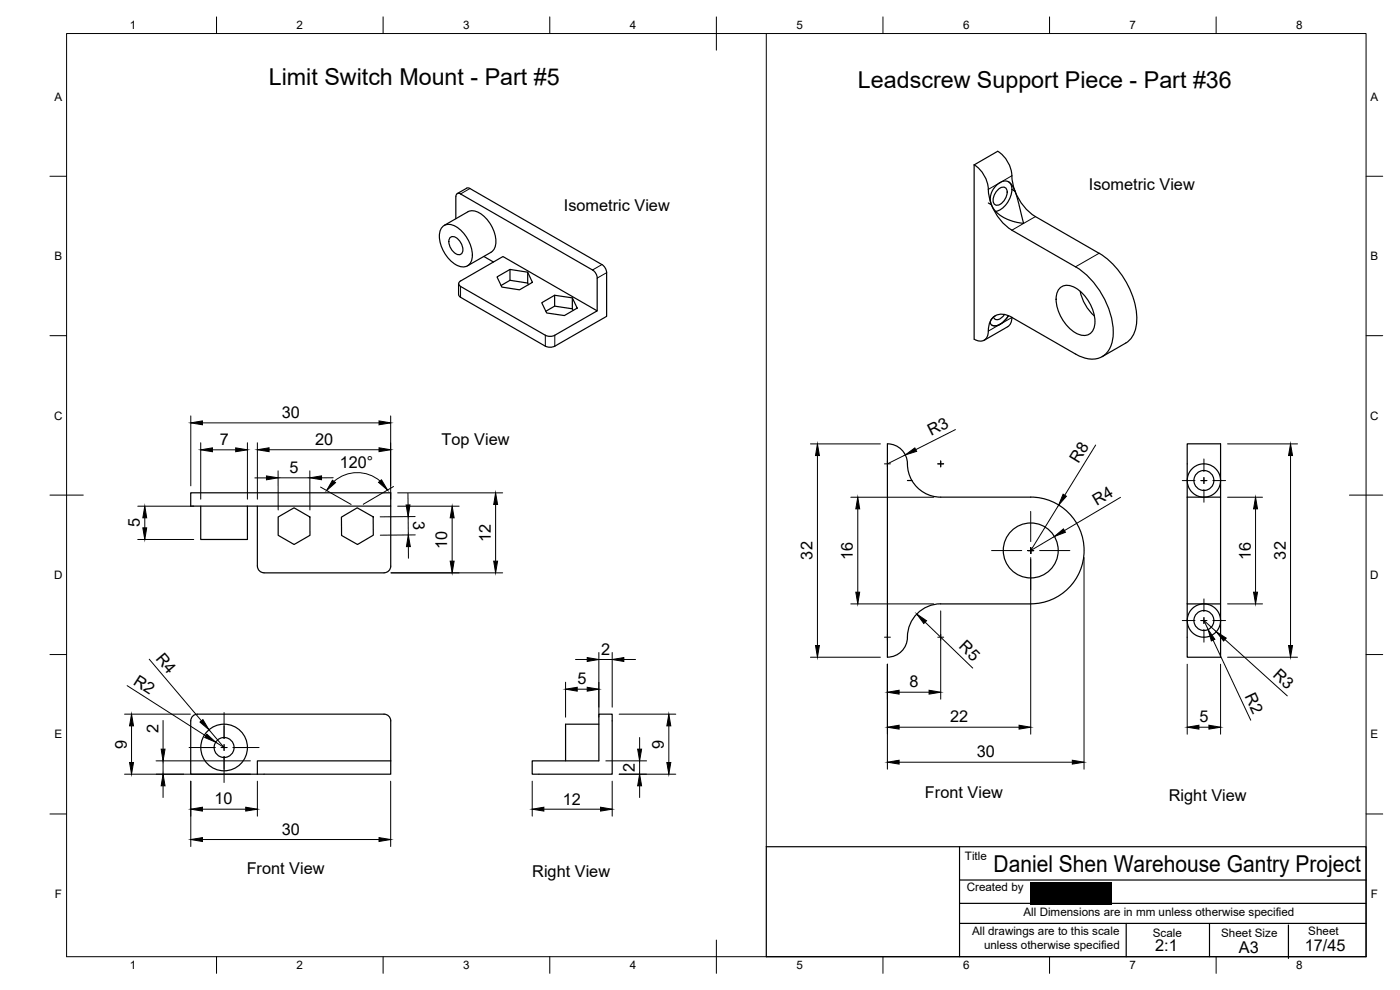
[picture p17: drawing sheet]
<svg xmlns="http://www.w3.org/2000/svg" width="420mm" height="297mm" viewBox="0 0 420 297" stroke-linecap="round" stroke-linejoin="round" font-family="sans-serif">
<defs><g id="words">
<g font-size="7">
<text x="80.7" y="25.6">Limit Switch Mount - Part #5</text>
<text x="257.5" y="26.4">Leadscrew Support Piece - Part #36</text>
<text x="298.2" y="261.7">Daniel Shen Warehouse Gantry Project</text>
</g>
<g font-size="4.9">
<text x="326.8" y="57.1">Isometric View</text>
<text x="169.2" y="63.4">Isometric View</text>
<text x="84.5" y="125.4">30</text>
<text x="279.5" y="130.9" transform="rotate(-27 279.5 130.9)">R3</text>
<text x="66" y="133.5">7</text>
<text x="94.6" y="133.5">20</text>
<text x="132.5" y="133.5">Top View</text>
<text x="86.9" y="141.9">5</text>
<text x="101.9" y="140.4">120°</text>
<text x="323.7" y="139.1" transform="rotate(-58 323.7 139.1)">R8</text>
<text x="329.2" y="151.8" transform="rotate(-31 329.2 151.8)">R4</text>
<text x="42" y="158.2" transform="rotate(-90 42 158.2)">5</text>
<text x="124" y="156.4" transform="rotate(90 124 156.4)">3</text>
<text x="134.2" y="164.7" transform="rotate(-90 134.2 164.7)">10</text>
<text x="147.3" y="162.7" transform="rotate(-90 147.3 162.7)">12</text>
<text x="243.9" y="167.9" transform="rotate(-90 243.9 167.9)">32</text>
<text x="385.8" y="167.9" transform="rotate(-90 385.8 167.9)">32</text>
<text x="256" y="168.1" transform="rotate(-90 256 168.1)">16</text>
<text x="375.3" y="168.1" transform="rotate(-90 375.3 168.1)">16</text>
<text x="46.5" y="197.7" transform="rotate(50 46.5 197.7)">R4</text>
<text x="180.4" y="196.5">2</text>
<text x="287.6" y="194.2" transform="rotate(44 287.6 194.2)">R5</text>
<text x="381.8" y="202.7" transform="rotate(42 381.8 202.7)">R3</text>
<text x="39.8" y="205.1" transform="rotate(33 39.8 205.1)">R2</text>
<text x="173.4" y="205.3">5</text>
<text x="273" y="206.2">8</text>
<text x="373.5" y="208.8" transform="rotate(65 373.5 208.8)">R2</text>
<text x="47.5" y="220" transform="rotate(-90 47.5 220)">2</text>
<text x="285.2" y="216.8">22</text>
<text x="359.9" y="216.7">5</text>
<text x="38" y="224.6" transform="rotate(-90 38 224.6)">9</text>
<text x="199.3" y="224.6" transform="rotate(-90 199.3 224.6)">9</text>
<text x="293.1" y="227.2">30</text>
<text x="190.6" y="231.6" transform="rotate(-90 190.6 231.6)">2</text>
<text x="277.6" y="239.4">Front View</text>
<text x="64.4" y="241.3">10</text>
<text x="168.9" y="241.4">12</text>
<text x="350.8" y="240.4">Right View</text>
<text x="84.5" y="250.4">30</text>
<text x="74" y="262.2">Front View</text>
<text x="159.7" y="263.1">Right View</text>
<text x="346.7" y="285.3">2:1</text>
<text x="371.8" y="286">A3</text>
<text x="391.6" y="285.2">17/45</text>
</g>
<g font-size="3.5">
<text x="39" y="8.8">1</text>
<text x="89" y="8.8">2</text>
<text x="139" y="8.8">3</text>
<text x="189" y="8.8">4</text>
<text x="239" y="8.8">5</text>
<text x="289" y="8.8">6</text>
<text x="339" y="8.8">7</text>
<text x="389" y="8.8">8</text>
<text x="16.3" y="30.2">A</text>
<text x="411.3" y="30.2">A</text>
<text x="16.3" y="78">B</text>
<text x="411.3" y="78">B</text>
<text x="16.2" y="125.9">C</text>
<text x="411.2" y="125.9">C</text>
<text x="16.2" y="173.7">D</text>
<text x="411.2" y="173.7">D</text>
<text x="16.3" y="221.6">E</text>
<text x="411.3" y="221.6">E</text>
<text x="289.6" y="258">Title</text>
<text x="16.4" y="269.4">F</text>
<text x="290.1" y="267.3">Created by</text>
<text x="411.4" y="269.4">F</text>
<text x="307.2" y="274.9">All Dimensions are in mm unless otherwise specified</text>
<text x="291.7" y="280.6">All drawings are to this scale</text>
<text x="346" y="281.2">Scale</text>
<text x="366.5" y="281">Sheet Size</text>
<text x="392.6" y="280.7">Sheet</text>
<text x="295.3" y="284.8">unless otherwise specified</text>
<text x="39" y="290.8">1</text>
<text x="89" y="290.8">2</text>
<text x="139" y="290.8">3</text>
<text x="189" y="290.8">4</text>
<text x="239" y="290.8">5</text>
<text x="289" y="290.8">6</text>
<text x="339" y="290.8">7</text>
<text x="389" y="290.8">8</text>
</g>
</g></defs>
<g fill="none" stroke="#000" stroke-width=".36">
<path d="M136.8 59v6.6M138.2 58.2l40 23.1 .9 1.2 .1 .9v9.9M138.2 58.2a.86 .86 0 0 0-1-.1 .86 .86 0 0 0-.4 .9M140 56.5l-2.8 1.6M140 56.5l1 .1 39.6 22.8 1 1 .5 1.4M292.4 49.5v52.3a2.59 2.59 0 0 0 3 .3 2.59 2.59 0 0 0 1.2-2.8 4.2 4.2 0 0 1 5-4.9l2.1 .8M292.4 49.5l7-4.1a9.4 9.4 0 0 1 4.3 7.3M292.4 49.4a9.8 9.8 0 0 1 4.3 8.7l.9 3.3M299.2 57.2a1.8 1.8 0 0 1 2.8-.6 3.9 3.9 0 0 1-2.9 5 1.81 1.81 0 0 1-.8-2.7zM302.7 54.5a4.3 4.3 0 0 1 .2 5.4 6.2 6.2 0 0 1-4.1 3.5M303.7 56.8l.9 .6-1-2-1.3-1h-1.5l-1.3 .8-1.4 1.5-.6 1.3-.3 1.8 .3 1.7M303.7 52.7l.3 2.6 .6 2.1"/>
<path d="M304.6 57.4a15.4 15.4 0 0 0 6.2 7.6l19 11a24.5 24.5 0 0 1 11.3 20.9 7.6 7.6 0 0 1-3.3 6l-7 4.1M304.6 57.4l2.6 9.6-3.2-.6-2.9-1.2-2.1-1.5-1.5-2.2-.9-.6M133 67.8a3.7 3.7 0 0 1 4.6 .7 10.6 10.6 0 0 1 4.1 9 2.93 2.93 0 0 1-1.9 2.5 2.93 2.93 0 0 1-3-.6 10.1 10.1 0 0 1-4.6-10.4zM133.3 67.6l7.1-4a5 5 0 0 1 5.7 2.2 8.8 8.8 0 0 1 2.2 8.9l-.9 1-7.1 4.1M135 71.4a1.8 1.8 0 0 1 2.7 .6 3.2 3.2 0 0 1 .6 4.3 3.2 3.2 0 0 1-3.4-2.6 2.66 2.66 0 0 1 .1-2.3zM145.2 76.9l2.9 1.7M297.6 61.4a15.4 15.4 0 0 0 6.1 7.7M303.7 69.1l19.1 10.9a24.5 24.5 0 0 1 11.2 21.1 6.5 6.5 0 0 1-6.2 6.7 10.3 10.3 0 0 1-5-1.6l-19.1-11M137.6 85.1v3.3M137.6 88.4l.6 .8 25.5 14.7M138.2 84.3l12.7-7.3 28.3 16.3-12.7 7.3-1.4 .3-1.4-.3M138.2 84.3a.86 .86 0 0 0-.5 .8 .86 .86 0 0 0 .5 .8l25.5 14.7"/>
<path d="M149.2 83.1l3.9-2.3 5.3 .9 1.4 3-3.9 2.3-5.3-.9zM153.1 80.8v3.3l-2.7 1.6M158.4 81.7v3.2l-5.3-.8M158.4 84.9l.2 .5M162.6 90.8l3.9-2.2 5.3 .8 1.4 3-3.8 2.3-5.3-.8zM166.5 88.6v3.2l-2.7 1.6M171.8 89.4v3.3l-5.3-.9M171.8 92.7l.2 .5M182.1 81.8v13.1l-15.6 9-1.4 .3-1.4-.3M298.8 94.7l-1.1 .9-.5 .9 .2 .9 .9 .4 1.1-.2 1.2-.6 2.1-2.3M301.5 94.3a2.34 2.34 0 0 1-2.9 1.4l-.4-.6M302.4 98l-7 4.1"/>
<path d="M302.6 94.7a5.1 5.1 0 0 1-4.5 3l-.4-.1M303.7 95.3l-.3 1.7-1 1M303.7 95.2v.1M318.1 86.4a3.7 3.7 0 0 1 4.7 0 12.5 12.5 0 0 1 5.7 11.1 3.3 3.3 0 0 1-4.8 2.8 12.3 12.3 0 0 1-6.7-11.6l.2-.9zM324.2 87.4a13.5 13.5 0 0 0 4.2 7.4M266.3 133.2a6.1 6.1 0 0 1 6.1 6.7 10 10 0 0 0 9.9 9.3h27a16 16 0 0 1 16.1 16 16 16 0 0 1-16.1 16h-27a10.2 10.2 0 0 0-10 10.9 6 6 0 0 1-6 5.1zM57.2 147.9h60.1v4h-60.1zM60.2 151.9v10h14.1v-10M77.2 151.9v18M83.5 155.1l4.7-2.7 4.8 2.7v5.5l-4.7 2.8-4.8-2.8zM102.5 155.2l4.7-2.8 4.8 2.7v5.5l-4.7 2.8-4.8-2.7zM117.3 151.9v18a2.04 2.04 0 0 1-2 2h-36a2 2 0 0 1-2-2"/>
<path d="M272.3 144.2h1.4M356.3 149.2v-16h10v53M356.3 149.2v32M356.3 149.2h10M356.3 181.2v16h10v-11M356.3 181.2h10M179.7 217.3h-10v11M117.3 228.3v4h-40.1M117.3 228.3h-40.1v4M117.3 228.3v-12a2 2 0 0 0-2-2h-56.1a2 2 0 0 0-1.9 2l-.1 16h20M159.7 228.3h20v-14h4v18h-24zM230 254h180v33h-180z"/>
<path d="M288 254v33M288 277.1h122M288 264h122M288 271h21.1M333.6 271h76.4M338 277.1v9.9M363 277.2v9.8M386.7 277.5v10.1"/>
<circle cx="361.3" cy="144.2" r="3"/>
<circle cx="361.3" cy="144.2" r="5"/>
<circle cx="309.3" cy="165.2" r="8.2"/>
<circle cx="361.3" cy="186.2" r="3"/>
<circle cx="361.3" cy="186.2" r="5"/>
<circle cx="67.3" cy="224.3" r="7"/>
<circle cx="67.3" cy="224.3" r="3"/>
</g>
<g fill="none" stroke="#000" stroke-width=".3">
<path d="M20 10.1h390v276.9h-390zM65 5.1v5M115 5.1v5M165 5.1v5M215 5.1v10M230 10.1v243.9M265 5.1v5M315 5.1v5M365 5.1v5M15 52.9h5M141 56.6l-2.8 1.6M303.7 52.7l-7.1 4.1"/>
<path d="M410 52.9h5M180.6 79.4l-2.8 1.6M310.7 65l-7 4.1M329.8 76l-7 4.1M138.2 85.9v3.3M182.1 81.8l-2.9 1.6M303.7 95.3l-7.1 4M15 100.7h5M163.7 100.6v3.3M166.5 100.6v3.3M410 100.7h5M57.3 124.8v21"/>
<path d="M60.2 132.8v17M60.7 126.9h53M63.8 135h6.9M74.3 132.8v17M77.2 132.8v17M80.8 134.9h32.9M117.2 124.8v25M243.2 133.2h21M245.3 136.7v57M265.4 139.2h1.8M266.3 138.3v1.8M271.7 136.5l-5.4 2.7"/>
<path d="M281.4 139.2h1.8M282.3 138.3v1.8M286.7 128.9l-11.9 6M328.8 133.5l-9.2 15.1M361.3 137.7v3.8M368.4 133.2h21M387.3 136.7v57M15 148.6h10M41.3 151.9h16.8M43.5 155.4v3M76.5 143.4h3.5M83.5 141.3v11.7"/>
<path d="M83.5 143.4h9.5M93 141.3v11.7M96.2 146.1l9.2 5.2M100 143.3l-3.5 .1M114.1 144.3a10.6 10.6 0 0 0-13.9 .1M118.1 146l-9.1 5.3M119.3 147.9h31.6M119.3 151.9h18.5M122.4 148l.1 3.5M122.5 155v5.5M124.6 155l-10.5 .1M135.7 155.4v13"/>
<path d="M148.7 151.4v17M255.3 149.2h24.9M257.4 152.7v25M309.3 153.4v9.1M317.7 151.6l-8.4 13.6 7.1-4.2M336.3 149.2l-16.9 10M354.8 144.2h3.8M360.4 144.2h1.8M361.3 143.3v1.8M361.3 146.9v3.8M364 144.2h3.8M368.4 149.2h10.5"/>
<path d="M376.8 152.7v25M405 148.6h10M41.3 161.9h16.8M117.3 171.9h33.6M122.6 164v3.5M124.6 160.5l-10.5 .1M297.6 165.2h9M308.4 165.2h1.8M309.3 164.3v1.8M309.3 167.3v53M312 165.2h9.1M325.3 167.3v63.5"/>
<path d="M361.3 179.7v3.8M15 196.4h5M44.8 197.8l15.7 18.5M172.7 197.9h3.5M179.7 195.8v19.4M179.7 197.9h4M183.7 195.8v16.4M187.2 197.9h3.5M243.2 197.2h21M255.3 181.2h24.9M265.4 191.2h1.8M266.3 190.3v1.8"/>
<path d="M266.3 199.3v31.5M277.6 186.7l14.3 13.8M281.4 191.2h1.8M282.3 183.3v26.5M354.8 186.2h3.8M356.3 199.3v21M360.4 186.2h1.8M361.3 185.3v1.8M361.3 188.9v3.8M362.6 188.9l-1.3-2.7 3.7 3.3M364 186.2h3.8M364.1 192.1l11.3 24"/>
<path d="M366.3 199.3v21M367.6 191.9l18.7 16.9M368.4 197.2h21M368.4 181.2h10.5M410 196.4h5M37.4 214.3h19.7M38.2 205.7l23.6 15.1M39.5 217.8v11M48.9 216.2v8.6M62.7 219l4.5 5.3-2.5-1.6M67.2 213.8v7.8M169.7 204.7v10.5"/>
<path d="M173.2 206.8h3M185.8 214.3h17M200.7 217.8v11M269.8 207.7h9M269.8 218.2h36M359.8 218.2h3M37.4 232.3h37.7M46.8 228.3h28.3M48.9 228.3v4M48.9 235.8v3.5M56.7 224.3h7.9M57.3 234.4v19.6"/>
<path d="M66.4 224.3h1.7M67.2 223.4v1.8M67.2 227v7.8M69.9 224.3h7.8M77.2 234.4v10.5M117.2 234.4v19.6M159.7 234.4v10.5M181.8 228.3h12.3M183.7 234.4v10.5M185.8 232.3h17M192 221.3v3.5M192 228.3v4"/>
<path d="M192 235.8v3.5M269.8 228.7h52M15 244.2h5M60.7 251.9h53M60.7 242.8h13M163.2 242.8h17M410 244.2h5M65 287v5M115 287v5M165 287v5M215 282.1v9.9M265 287v5"/>
<path d="M315 287v5M365 287v5"/>
</g>
<g fill="#000" stroke="#000" stroke-width=".3">
<path d="M57.3 126.9l3.4-.6v1.2zM60.2 135l3.6-.6v1.1zM70.7 134.4l3.6 .6-3.6 .5zM77.2 134.9l3.6-.5v1.1zM113.7 126.3l3.5 .6-3.5 .6zM113.7 134.4l3.5 .5-3.5 .6zM245.3 133.2l.6 3.5h-1.1zM271.7 136.5l2.9-2.1 .5 1zM387.3 133.2l.6 3.5h-1.2zM43.5 151.9l.5 3.5h-1.1zM42.9 158.4h1.1l-.5 3.5zM80 142.8l3.5 .6-3.5 .6z"/>
<path d="M93 143.4l3.5-.6v1.1zM99.8 144.1l.9 .7-2.7 2.4zM113.6 144.7l.9-.7 1.8 3zM121.9 151.5h1.1l-.5 3.5zM135.7 151.9l.6 3.5h-1.2zM148.7 147.9l.6 3.5h-1.1zM257.4 149.2l.6 3.5h-1.2zM319 148.3l1 .6-2.3 2.7zM316.4 161l2.8-2.3 .5 1zM376.8 149.2l.6 3.5h-1.2zM122.5 160.5l.6 3.5h-1.1zM135.1 168.4h1.2l-.6 3.5z"/>
<path d="M148.2 168.4h1.1l-.6 3.5zM256.8 177.7h1.2l-.6 3.5zM376.2 177.7h1.2l-.6 3.5zM176.2 197.3l3.5 .6-3.5 .6zM183.7 197.9l3.5-.6v1.2zM244.8 193.7h1.1l-.6 3.5zM275.1 184.2l3 2.1-.9 .8zM362.6 188.9l2 2.9-1.1 .5zM365 189.5l3 2-.8 .8zM386.7 193.7h1.2l-.6 3.5zM39.5 214.3l.6 3.5h-1.2zM60 216.6l.9-.7 1.8 3.1z"/>
<path d="M169.7 206.8l3.5-.6v1.2zM176.2 206.2l3.5 .6-3.5 .6zM200.7 214.3l.6 3.5h-1.2zM266.3 207.7l3.5-.6v1.2zM266.3 218.2l3.5-.6v1.2zM278.8 207.1l3.5 .6-3.5 .6zM305.8 217.6l3.5 .6-3.5 .6zM356.3 218.2l3.5-.6v1.2zM362.8 217.6l3.5 .6-3.5 .6zM38.9 228.8h1.2l-.6 3.5zM48.9 232.3l.6 3.5h-1.1zM48.4 224.8h1.1l-.6 3.5z"/>
<path d="M62.1 220.3l2.6 2.4-3.3-1.4zM191.4 224.8h1.2l-.6 3.5zM192 232.3l.6 3.5h-1.2zM200.1 228.8h1.2l-.6 3.5zM266.3 228.7l3.5-.6v1.2zM321.8 228.1l3.5 .6-3.5 .6zM57.3 251.9l3.4-.6v1.2zM57.3 242.8l3.4-.6v1.2zM73.7 242.2l3.5 .6-3.5 .6zM113.7 251.3l3.5 .6-3.5 .6zM159.7 242.8l3.5-.6v1.2zM180.2 242.2l3.5 .6-3.5 .6z"/>
</g>
<path d="M309.1 264.6h24.5v6.7h-24.5z" fill-rule="evenodd" fill="#000"/>
<use href="#words"/>
</svg>
